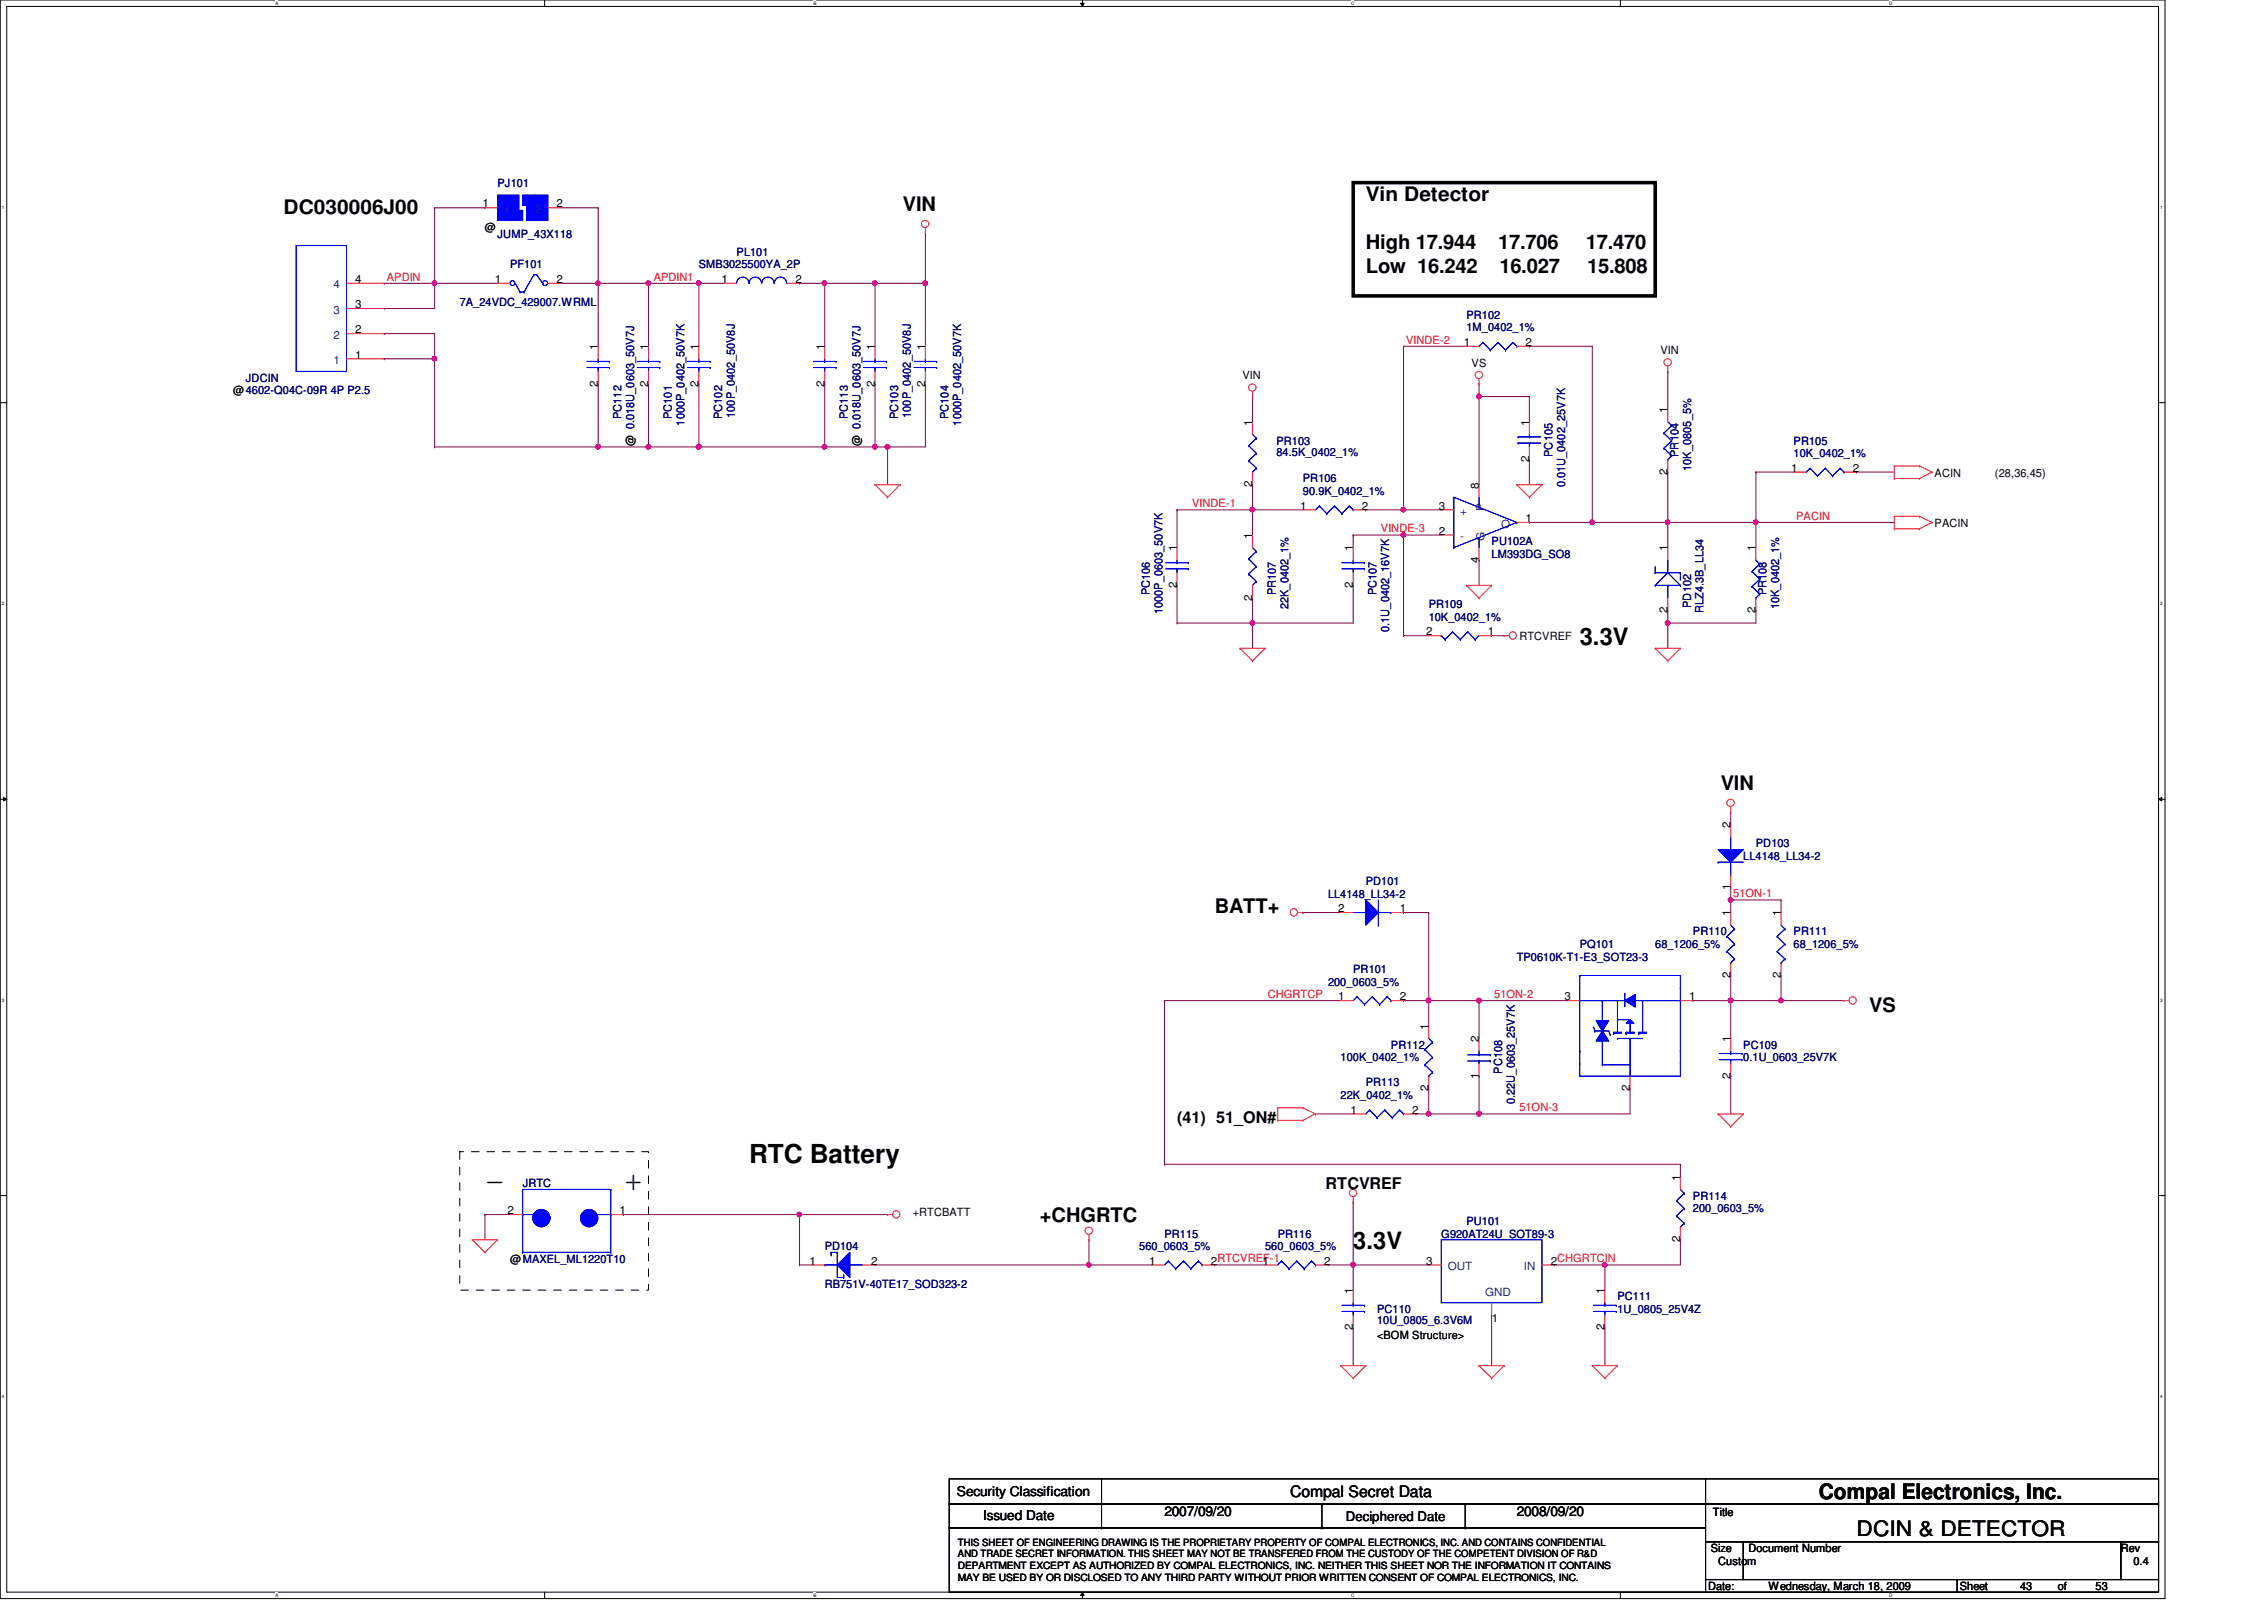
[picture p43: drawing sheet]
<svg xmlns="http://www.w3.org/2000/svg" width="297mm" height="210mm" viewBox="0 0 297 210" stroke-linecap="round" stroke-linejoin="round" font-family="sans-serif">
<defs><g id="words">
<g font-size="4.4">
<text x="63.6" y="156.3">-</text>
<text x="81.8" y="156.3">+</text>
</g>
<text font-size="3.4" x="98.3" y="152.6">RTC Battery</text>
<g font-size="3.1">
<text x="207.3" y="84.7">3.3V</text>
<text x="177.5" y="163.9">3.3V</text>
</g>
<g font-size="2.8">
<text x="238.6" y="196.6">Compal Electronics, Inc.</text>
<text x="243.6" y="201.5">DCIN &amp; DETECTOR</text>
</g>
<g font-size="2.6">
<text x="37.2" y="28">DC030006J00</text>
<text x="118.4" y="27.7">VIN</text>
<text x="179.2" y="26.4">Vin Detector</text>
<text x="179.2" y="32.6">High 17.944</text>
<text x="179.2" y="35.8">Low 16.242</text>
<text x="196.6" y="32.6">17.706</text>
<text x="196.7" y="35.8">16.027</text>
<text x="208.1" y="32.6">17.470</text>
<text x="208.2" y="35.8">15.808</text>
<text x="225.8" y="103.6">VIN</text>
<text x="159.4" y="119.8">BATT+</text>
<text x="245.2" y="132.7">VS</text>
<text x="136.4" y="160.3">+CHGRTC</text>
</g>
<g font-size="2.1">
<text x="154.4" y="147.3">(41) 51_ON#</text>
<text x="173.9" y="156">RTCVREF</text>
<text x="169.3" y="196.4">Compal Secret Data</text>
</g>
<g font-size="1.8">
<text x="125.6" y="196.3">Security Classification</text>
<text x="129" y="199.4">Issued Date</text>
<text x="152.8" y="198.9">2007/09/20</text>
<text x="199" y="198.9">2008/09/20</text>
</g>
<text font-size="1.7" x="176.6" y="199.6">Deciphered Date</text>
<g font-size="1.5">
<text x="63.3" y="27.2">1</text>
<text x="73" y="27.2">2</text>
<text x="63.6" y="30.3">@</text>
<text x="46.6" y="40.4">3</text>
<text x="46.6" y="37.1">4</text>
<text x="64.9" y="37.1">1</text>
<text x="73" y="37.1">2</text>
<text x="94.7" y="37.1">1</text>
<text x="104.4" y="37.1">2</text>
<text x="46.6" y="47">1</text>
<text x="46.6" y="43.7">2</text>
<text x="78.4" y="45.9" transform="rotate(-90 78.4 45.9)">1</text>
<text x="85" y="45.9" transform="rotate(-90 85 45.9)">1</text>
<text x="91.6" y="45.9" transform="rotate(-90 91.6 45.9)">1</text>
<text x="108.2" y="45.9" transform="rotate(-90 108.2 45.9)">1</text>
<text x="114.8" y="45.9" transform="rotate(-90 114.8 45.9)">1</text>
<text x="121.4" y="45.9" transform="rotate(-90 121.4 45.9)">1</text>
<text x="192.1" y="45.4">1</text>
<text x="200.1" y="45.4">2</text>
<text x="217.8" y="46.4">VIN</text>
<text x="30.6" y="51.7">@4602-Q04C-09R 4P P2.5</text>
<text x="78.4" y="50.7" transform="rotate(-90 78.4 50.7)">2</text>
<text x="85" y="50.7" transform="rotate(-90 85 50.7)">2</text>
<text x="91.6" y="50.7" transform="rotate(-90 91.6 50.7)">2</text>
<text x="108.2" y="50.7" transform="rotate(-90 108.2 50.7)">2</text>
<text x="114.8" y="50.7" transform="rotate(-90 114.8 50.7)">2</text>
<text x="121.4" y="50.7" transform="rotate(-90 121.4 50.7)">2</text>
<text x="163" y="49.7">VIN</text>
<text x="193.1" y="48.1">VS</text>
<text x="83.2" y="58.5" transform="rotate(-90 83.2 58.5)">@ 0.018U_0603_50V7J</text>
<text x="112.9" y="58.5" transform="rotate(-90 112.9 58.5)">@ 0.018U_0603_50V7J</text>
<text x="164.3" y="55.8" transform="rotate(-90 164.3 55.8)">1</text>
<text x="200.6" y="55.8" transform="rotate(-90 200.6 55.8)">1</text>
<text x="218.8" y="54.2" transform="rotate(-90 218.8 54.2)">1</text>
<text x="164.3" y="63.9" transform="rotate(-90 164.3 63.9)">2</text>
<text x="194" y="64.1" transform="rotate(-90 194 64.1)">8</text>
<text x="200.6" y="60.6" transform="rotate(-90 200.6 60.6)">2</text>
<text x="218.8" y="62.3" transform="rotate(-90 218.8 62.3)">2</text>
<text x="235" y="61.9">1</text>
<text x="243.1" y="61.9">2</text>
<text x="253.8" y="62.6">ACIN</text>
<text x="261.7" y="62.6">(28,36,45)</text>
<text x="164.3" y="70.7" transform="rotate(-90 164.3 70.7)">1</text>
<text x="170.6" y="66.8">1</text>
<text x="178.7" y="66.8">2</text>
<text x="188.8" y="66.8">3</text>
<text x="188.8" y="70.1">2</text>
<text x="200.1" y="68.5">1</text>
<text x="253.8" y="69.1">PACIN</text>
<text x="154.4" y="77.1" transform="rotate(-90 154.4 77.1)">2</text>
<text x="154.4" y="72.3" transform="rotate(-90 154.4 72.3)">1</text>
<text x="177.5" y="77.1" transform="rotate(-90 177.5 77.1)">2</text>
<text x="177.5" y="72.3" transform="rotate(-90 177.5 72.3)">1</text>
<text x="194" y="73.8" transform="rotate(-90 194 73.8)">4</text>
<text x="218.8" y="72.3" transform="rotate(-90 218.8 72.3)">1</text>
<text x="230.3" y="72.3" transform="rotate(-90 230.3 72.3)">1</text>
<text x="164.3" y="78.8" transform="rotate(-90 164.3 78.8)">2</text>
<text x="187.1" y="83.4">2</text>
<text x="195.2" y="83.4">1</text>
<text x="199.3" y="83.9">RTCVREF</text>
<text x="218.8" y="80.4" transform="rotate(-90 218.8 80.4)">2</text>
<text x="230.3" y="80.4" transform="rotate(-90 230.3 80.4)">2</text>
<text x="227" y="108.7" transform="rotate(-90 227 108.7)">2</text>
<text x="175.6" y="119.7">2</text>
<text x="183.6" y="119.7">1</text>
<text x="227" y="116.8" transform="rotate(-90 227 116.8)">1</text>
<text x="227" y="120.2" transform="rotate(-90 227 120.2)">1</text>
<text x="233.6" y="120.2" transform="rotate(-90 233.6 120.2)">1</text>
<text x="175.6" y="131.2">1</text>
<text x="183.6" y="131.2">2</text>
<text x="205.3" y="131.2">3</text>
<text x="221.6" y="131.2">1</text>
<text x="227" y="128.3" transform="rotate(-90 227 128.3)">2</text>
<text x="233.6" y="128.3" transform="rotate(-90 233.6 128.3)">2</text>
<text x="187.4" y="135.1" transform="rotate(-90 187.4 135.1)">1</text>
<text x="194" y="136.7" transform="rotate(-90 194 136.7)">2</text>
<text x="227" y="136.7" transform="rotate(-90 227 136.7)">1</text>
<text x="187.4" y="143.2" transform="rotate(-90 187.4 143.2)">2</text>
<text x="194" y="141.5" transform="rotate(-90 194 141.5)">1</text>
<text x="213.8" y="143.2" transform="rotate(-90 213.8 143.2)">2</text>
<text x="227" y="141.5" transform="rotate(-90 227 141.5)">2</text>
<text x="177.2" y="146.1">1</text>
<text x="185.3" y="146.1">2</text>
<text x="220.4" y="154.9" transform="rotate(-90 220.4 154.9)">1</text>
<text x="66.6" y="159.3">2</text>
<text x="81.3" y="159.3">1</text>
<text x="119.8" y="159.6">+RTCBATT</text>
<text x="66.9" y="165.7">@MAXEL_ML1220T10</text>
<text x="106.2" y="165.9">1</text>
<text x="114.3" y="165.9">2</text>
<text x="150.8" y="165.9">1</text>
<text x="158.9" y="165.9">2RTCVREF-1</text>
<text x="165.6" y="165.9">1</text>
<text x="173.7" y="165.9">2</text>
<text x="187.1" y="165.9">3</text>
<text x="203.5" y="165.9">2CHGRTCIN</text>
<text x="220.4" y="163" transform="rotate(-90 220.4 163)">2</text>
<text x="177.5" y="169.8" transform="rotate(-90 177.5 169.8)">1</text>
<text x="195.7" y="173.4">1</text>
<text x="210.5" y="169.8" transform="rotate(-90 210.5 169.8)">1</text>
<text x="177.5" y="174.5" transform="rotate(-90 177.5 174.5)">2</text>
<text x="180.7" y="175.7">&lt;BOM Structure&gt;</text>
<text x="210.5" y="174.5" transform="rotate(-90 210.5 174.5)">2</text>
<text x="224.4" y="203.6">Size</text>
<text x="224.7" y="198.8">Title</text>
<text x="229.4" y="203.6">Document Number</text>
<text x="278.3" y="203.6">Rev</text>
<text x="224.1" y="208.6">Date:</text>
<text x="225.4" y="205.3">Custom</text>
<text x="232" y="208.6">Wednesday, March 18, 2009</text>
<text x="257.1" y="208.6">Sheet</text>
<text x="265" y="208.6">43</text>
<text x="270" y="208.6">of</text>
<text x="275" y="208.6">53</text>
<text x="279.9" y="205.3">0.4</text>
</g>
<g font-size="1.5" fill="#000080">
<text x="65.3" y="24.5">PJ101</text>
<text x="65.3" y="31.2">JUMP_43X118</text>
<text x="66.9" y="35.2">PF101</text>
<text x="91.7" y="35.2">SMB3025500YA_2P</text>
<text x="96.6" y="33.6">PL101</text>
<text x="60.3" y="40.2">7A_24VDC_429007.WRML</text>
<text x="192.4" y="41.8">PR102</text>
<text x="192.4" y="43.5">1M_0402_1%</text>
<text x="32.3" y="50.1">JDCIN</text>
<text x="81.5" y="55" transform="rotate(-90 81.5 55)">PC112</text>
<text x="88.1" y="55" transform="rotate(-90 88.1 55)">PC101</text>
<text x="89.8" y="55.8" transform="rotate(-90 89.8 55.8)">1000P_0402_50V7K</text>
<text x="94.7" y="55" transform="rotate(-90 94.7 55)">PC102</text>
<text x="96.4" y="54.8" transform="rotate(-90 96.4 54.8)">100P_0402_50V8J</text>
<text x="111.2" y="55" transform="rotate(-90 111.2 55)">PC113</text>
<text x="117.9" y="55" transform="rotate(-90 117.9 55)">PC103</text>
<text x="119.5" y="54.8" transform="rotate(-90 119.5 54.8)">100P_0402_50V8J</text>
<text x="124.5" y="55" transform="rotate(-90 124.5 55)">PC104</text>
<text x="126.1" y="55.8" transform="rotate(-90 126.1 55.8)">1000P_0402_50V7K</text>
<text x="167.5" y="58.3">PR103</text>
<text x="167.5" y="59.8">84.5K_0402_1%</text>
<text x="203.7" y="59.9" transform="rotate(-90 203.7 59.9)">PC105</text>
<text x="220.2" y="59.9" transform="rotate(-90 220.2 59.9)">PR104</text>
<text x="235.3" y="58.3">PR105</text>
<text x="235.3" y="60">10K_0402_1%</text>
<text x="170.9" y="63.3">PR106</text>
<text x="170.9" y="64.9">90.9K_0402_1%</text>
<text x="205.4" y="63.9" transform="rotate(-90 205.4 63.9)">0.01U_0402_25V7K</text>
<text x="221.9" y="61.8" transform="rotate(-90 221.9 61.8)">10K_0805_5%</text>
<text x="195.7" y="71.5">PU102A</text>
<text x="195.7" y="73.2">LM393DG_SO8</text>
<text x="150.9" y="78.1" transform="rotate(-90 150.9 78.1)">PC106</text>
<text x="152.5" y="80.6" transform="rotate(-90 152.5 80.6)">1000P_0603_50V7K</text>
<text x="167.4" y="78.1" transform="rotate(-90 167.4 78.1)">PR107</text>
<text x="169" y="79.9" transform="rotate(-90 169 79.9)">22K_0402_1%</text>
<text x="180.6" y="78.1" transform="rotate(-90 180.6 78.1)">PC107</text>
<text x="182.2" y="82.9" transform="rotate(-90 182.2 82.9)">0.1U_0402_16V7K</text>
<text x="187.4" y="79.8">PR109</text>
<text x="187.4" y="81.4">10K_0402_1%</text>
<text x="221.9" y="79.8" transform="rotate(-90 221.9 79.8)">PD102</text>
<text x="223.5" y="80.4" transform="rotate(-90 223.5 80.4)">RLZ4.3B_LL34</text>
<text x="231.8" y="78.1" transform="rotate(-90 231.8 78.1)">PR108</text>
<text x="233.4" y="79.9" transform="rotate(-90 233.4 79.9)">10K_0402_1%</text>
<text x="228.7" y="112.8">LL4148_LL34-2</text>
<text x="230.4" y="111.2">PD103</text>
<text x="174.2" y="117.8">LL4148_LL34-2</text>
<text x="179.2" y="116.1">PD101</text>
<text x="207.3" y="124.4">PQ101</text>
<text x="217.2" y="124.4">68_1206_5%</text>
<text x="222.1" y="122.7">PR110</text>
<text x="235.3" y="122.7">PR111</text>
<text x="235.3" y="124.4">68_1206_5%</text>
<text x="174.2" y="129.3">200_0603_5%</text>
<text x="177.5" y="127.7">PR101</text>
<text x="199" y="126">TP0610K-T1-E3_SOT23-3</text>
<text x="182.5" y="137.6">PR112</text>
<text x="228.7" y="137.6">PC109</text>
<text x="175.9" y="139.2">100K_0402_1%</text>
<text x="179.2" y="142.5">PR113</text>
<text x="197.1" y="140.8" transform="rotate(-90 197.1 140.8)">PC108</text>
<text x="228.7" y="139.2">0.1U_0603_25V7K</text>
<text x="175.9" y="144.2">22K_0402_1%</text>
<text x="198.8" y="144.8" transform="rotate(-90 198.8 144.8)">0.22U_0603_25V7K</text>
<text x="68.6" y="155.7">JRTC</text>
<text x="192.4" y="160.7">PU101</text>
<text x="222.1" y="157.4">PR114</text>
<text x="222.1" y="159">200_0603_5%</text>
<text x="108.2" y="164">PD104</text>
<text x="149.5" y="164">560_0603_5%</text>
<text x="152.8" y="162.3">PR115</text>
<text x="166" y="164">560_0603_5%</text>
<text x="167.6" y="162.3">PR116</text>
<text x="189.1" y="162.3">G920AT24U_SOT89-3</text>
<text x="108.2" y="169">RB751V-40TE17_SOD323-2</text>
<text x="180.7" y="172.3">PC110</text>
<text x="180.7" y="173.7">10U_0805_6.3V6M</text>
<text x="212.2" y="170.6">PC111</text>
<text x="212.2" y="172.3">1U_0805_25V4Z</text>
</g>
<g font-size="1.5" fill="#004080">
<text x="66.1" y="27.9">1</text>
<text x="70.2" y="27.9">2</text>
<text x="43.8" y="41.1">3</text>
<text x="43.8" y="37.8">4</text>
<text x="43.8" y="47.8">1</text>
<text x="43.8" y="44.4">2</text>
<text x="191.6" y="67.6">+</text>
<text x="191.6" y="70.9">-</text>
<text x="194.8" y="71" transform="rotate(-90 194.8 71)">G</text>
<text x="194.8" y="67.1" transform="rotate(-90 194.8 67.1)">P</text>
<text x="197" y="69.2">O</text>
<text x="189.9" y="166.6">OUT</text>
<text x="199.9" y="166.6">IN</text>
<text x="194.9" y="170">GND</text>
</g>
<g font-size="1.5" fill="#f00">
<text x="50.8" y="36.8">APDIN</text>
<text x="85.8" y="36.8">APDIN1</text>
<text x="184.5" y="45.1">VINDE-2</text>
<text x="156.4" y="66.5">VINDE-1</text>
<text x="181.2" y="69.8">VINDE-3</text>
<text x="235.7" y="68.2">PACIN</text>
<text x="227.4" y="117.7">51ON-1</text>
<text x="166.3" y="130.9">CHGRTCP</text>
<text x="196" y="130.9">51ON-2</text>
<text x="199.3" y="145.8">51ON-3</text>
</g>
<g font-size="1.3">
<text x="125.7" y="202.8">THIS SHEET OF ENGINEERING DRAWING IS THE PROPRIETARY PROPERTY OF COMPAL ELECTRONICS, INC. AND CONTAINS CONFIDENTIAL</text>
<text x="125.7" y="204.3">AND TRADE SECRET INFORMATION. THIS SHEET MAY NOT BE TRANSFERED FROM THE CUSTODY OF THE COMPETENT DIVISION OF R&amp;D</text>
<text x="125.7" y="205.8">DEPARTMENT EXCEPT AS AUTHORIZED BY COMPAL ELECTRONICS, INC. NEITHER THIS SHEET NOR THE INFORMATION IT CONTAINS</text>
<text x="125.7" y="207.3">MAY BE USED BY OR DISCLOSED TO ANY THIRD PARTY WITHOUT PRIOR WRITTEN CONSENT OF COMPAL ELECTRONICS, INC.</text>
</g>
<g font-size=".6">
<text x="36.1" y=".6">A</text>
<text x="106.7" y=".6">B</text>
<text x="177.3" y=".6">C</text>
<text x="247.9" y=".6">D</text>
<text x=".3" y="27.4">1</text>
<text x="283.4" y="27.4">1</text>
<text x=".3" y="79.4">2</text>
<text x="283.4" y="79.4">2</text>
<text x=".3" y="131.4">3</text>
<text x="283.4" y="131.4">3</text>
<text x=".3" y="183.4">4</text>
<text x="283.4" y="183.4">4</text>
<text x="36.1" y="209.5">A</text>
<text x="106.7" y="209.5">B</text>
<text x="177.3" y="209.5">C</text>
<text x="247.9" y="209.5">D</text>
</g>
</g></defs>
<path d="M0 0h284.1v209.7h-284.1zM.9 .8h282.3v208.1h-282.3z" fill="none" stroke="#000" stroke-width=".13"/>
<g fill="#fff">
<path d="M36.1 .1h.4v.7h-.4z"/>
<path d="M36.1 209h.4v.6h-.4z"/>
</g>
<path d="M71.5 0v.8M71.5 208.9v.8" fill="none" stroke="#000" stroke-width=".13"/>
<g fill="#fff">
<path d="M106.7 .1h.4v.7h-.4z"/>
<path d="M106.7 209h.4v.6h-.4z"/>
</g>
<path d="M141.8 .4h.4l-.2 .4zM142 0v.8M142 208.9l.2 .4h-.4zM142 208.9v.8" fill="none" stroke="#000" stroke-width=".13"/>
<path d="M141.8 .4h.4l-.2 .4zM142 208.9l.2 .4h-.4z" fill="#000"/>
<g fill="#fff">
<path d="M177.3 .1h.4v.7h-.4z"/>
<path d="M177.3 209h.4v.6h-.4z"/>
</g>
<path d="M212.6 0v.8M212.6 208.9v.8" fill="none" stroke="#000" stroke-width=".13"/>
<g fill="#fff">
<path d="M247.9 .1h.3v.7h-.3z"/>
<path d="M247.9 209h.3v.6h-.3z"/>
<path d="M.3 26.8h.2v.7h-.2z"/>
<path d="M283.4 26.8h.3v.7h-.3z"/>
<path d="M.3 78.8h.2v.7h-.2z"/>
<path d="M283.4 78.8h.3v.7h-.3z"/>
</g>
<path d="M0 52.8h.9M283.2 52.8h.9" fill="none" stroke="#000" stroke-width=".13"/>
<g fill="#fff">
<path d="M.3 130.9h.2v.6h-.2z"/>
<path d="M283.4 130.9h.3v.6h-.3z"/>
</g>
<path d="M0 104.9h.9M.5 104.6l.4 .3-.4 .2zM283.2 104.9l.4-.3v.5zM283.2 104.9h.9" fill="none" stroke="#000" stroke-width=".13"/>
<path d="M.5 104.6l.4 .3-.4 .2zM283.2 104.9l.4-.3v.5z" fill="#000"/>
<g fill="#fff">
<path d="M.3 182.8h.2v.7h-.2z"/>
<path d="M283.4 182.8h.3v.7h-.3z"/>
</g>
<path d="M0 156.8h.9M283.2 156.8h.9" fill="none" stroke="#000" stroke-width=".13"/>
<path d="M85.1 37.2h.1M85.1 37.2v8.2M91.7 37.2h.1M91.7 37.2v8.2" fill="none" stroke="#800040" stroke-width=".13"/>
<circle cx="85.1" cy="37.1" r=".32" fill="#f0f"/>
<circle cx="85.1" cy="37.1" r=".32" fill="none" stroke="#f0f" stroke-width=".13"/>
<path d="M91.7 37.2h.1M91.7 37.2h3.3" fill="none" stroke="#800040" stroke-width=".13"/>
<circle cx="91.7" cy="37.1" r=".32" fill="#f0f"/>
<circle cx="91.7" cy="37.1" r=".32" fill="none" stroke="#f0f" stroke-width=".13"/>
<path d="M85.1 37.2h.1M85.1 37.2h6.6M114.8 37.2h.1M114.8 37.2v8.2M85.1 58.6h.1M85.1 58.6h6.6M114.8 50.4h.1M114.8 50.4v8.2" fill="none" stroke="#800040" stroke-width=".13"/>
<circle cx="91.7" cy="58.6" r=".32" fill="#f0f"/>
<circle cx="91.7" cy="58.6" r=".32" fill="none" stroke="#f0f" stroke-width=".13"/>
<circle cx="85.1" cy="58.6" r=".32" fill="#f0f"/>
<circle cx="85.1" cy="58.6" r=".32" fill="none" stroke="#f0f" stroke-width=".13"/>
<path d="M78.5 58.6h.1M85.1 50.4h.1M85.1 50.4v8.2h-6.6M91.7 50.4h.1M91.7 50.4v8.2M108.2 58.6h.1M108.2 58.6h6.6M233.7 131.3h.1M233.7 131.3h8.2" fill="none" stroke="#800040" stroke-width=".13"/>
<circle cx="233.7" cy="131.2" r=".32" fill="#f0f"/>
<circle cx="233.7" cy="131.2" r=".32" fill="none" stroke="#f0f" stroke-width=".13"/>
<path d="M227.1 116.4h.1M227.1 116.4v1.7M233.7 118.1h.1M233.7 118.1v1.6M227.1 131.3h.1M233.7 128h.1M233.7 128v3.3h-6.6" fill="none" stroke="#800040" stroke-width=".13"/>
<circle cx="227" cy="131.2" r=".32" fill="#f0f"/>
<circle cx="227" cy="131.2" r=".32" fill="none" stroke="#f0f" stroke-width=".13"/>
<path d="M227.1 118.1h.1M227.1 118.1h6.6" fill="none" stroke="#800040" stroke-width=".13"/>
<circle cx="227" cy="118" r=".32" fill="#f0f"/>
<circle cx="227" cy="118" r=".32" fill="none" stroke="#f0f" stroke-width=".13"/>
<path d="M170.9 119.7h.1M170.9 119.7h5M194.1 131.3h.1M194.1 131.3v4.9M194.1 146.1h.1M213.9 142.8h.1M213.9 142.8v3.3h-19.8" fill="none" stroke="#800040" stroke-width=".13"/>
<circle cx="194" cy="146.1" r=".32" fill="#f0f"/>
<circle cx="194" cy="146.1" r=".32" fill="none" stroke="#f0f" stroke-width=".13"/>
<path d="M187.4 131.3h.1M187.4 131.3v3.3M185.8 146.1h.1M187.4 142.8h.1M187.4 142.8v3.3h-1.6M227.1 141.2h.1M227.1 141.2v4.9" fill="none" stroke="#800040" stroke-width=".13"/>
<circle cx="187.4" cy="131.2" r=".32" fill="#f0f"/>
<circle cx="187.4" cy="131.2" r=".32" fill="none" stroke="#f0f" stroke-width=".13"/>
<path d="M227.1 118.1h.1M227.1 118.1v1.6M187.4 131.3h.1M187.4 131.3h18.2M194.1 131.3h.1M172.6 146.1h.1M172.6 146.1h4.9M194.1 141.2h.1M194.1 141.2v4.9" fill="none" stroke="#800040" stroke-width=".13"/>
<circle cx="194" cy="131.2" r=".32" fill="#f0f"/>
<circle cx="194" cy="131.2" r=".32" fill="none" stroke="#f0f" stroke-width=".13"/>
<path d="M227.1 131.3h.1M227.1 131.3v4.9" fill="none" stroke="#800040" stroke-width=".13"/>
<circle cx="227" cy="131.2" r=".32" fill="#f0f"/>
<circle cx="227" cy="131.2" r=".32" fill="none" stroke="#f0f" stroke-width=".13"/>
<path d="M227.1 106.5h.1M227.1 106.5v1.7M222.1 131.3h.1M227.1 128h.1M227.1 128v3.3h-5M187.4 146.1h.1M187.4 146.1h6.7" fill="none" stroke="#800040" stroke-width=".13"/>
<circle cx="187.4" cy="146.1" r=".32" fill="#f0f"/>
<circle cx="187.4" cy="146.1" r=".32" fill="none" stroke="#f0f" stroke-width=".13"/>
<path d="M210.6 165.9h.1M210.6 165.9v3.3" fill="none" stroke="#800040" stroke-width=".13"/>
<circle cx="210.5" cy="165.9" r=".32" fill="#f0f"/>
<circle cx="210.5" cy="165.9" r=".32" fill="none" stroke="#f0f" stroke-width=".13"/>
<g fill="none" stroke="#800040" stroke-width=".13">
<path d="M220.5 152.7h.1M220.5 152.7v1.7M159.4 165.9h.1M159.4 165.9h6.6M177.5 174.2h.1M177.5 165.9h.1M177.5 165.9v3.3M177.5 174.2v5M195.7 172.6h.1M195.7 172.6v6.6M210.6 174.2h.1M210.6 165.9h.1"/>
<path d="M210.6 174.2v5M220.5 162.6h.1M220.5 162.6v3.3h-9.9"/>
</g>
<circle cx="177.5" cy="165.9" r=".32" fill="#f0f"/>
<circle cx="177.5" cy="165.9" r=".32" fill="none" stroke="#f0f" stroke-width=".13"/>
<path d="M187.4 119.7h.1M187.4 119.7v11.6M152.8 131.3h.1M152.8 131.3v21.4M152.8 152.7h.1M152.8 152.7h67.7M177.5 157.7h.1M177.5 157.7v8.2M174.2 165.9h.1M174.2 165.9h13.2M177.5 165.9h.1" fill="none" stroke="#800040" stroke-width=".13"/>
<circle cx="187.4" cy="131.2" r=".32" fill="#f0f"/>
<circle cx="187.4" cy="131.2" r=".32" fill="none" stroke="#f0f" stroke-width=".13"/>
<path d="M108.2 37.2h.1M108.2 37.2h6.6M184.1 119.7h.1M184.1 119.7h3.3M152.8 131.3h.1M152.8 131.3h23.1M184.1 131.3h.1M184.1 131.3h3.3" fill="none" stroke="#800040" stroke-width=".13"/>
<circle cx="108.2" cy="37.1" r=".32" fill="#f0f"/>
<circle cx="108.2" cy="37.1" r=".32" fill="none" stroke="#f0f" stroke-width=".13"/>
<path d="M121.4 37.2h.1M121.4 37.2v8.2M116.5 58.6h.1M116.5 58.6v5M121.4 50.4h.1M121.4 50.4v8.2h-4.9" fill="none" stroke="#800040" stroke-width=".13"/>
<circle cx="116.4" cy="58.6" r=".32" fill="#f0f"/>
<circle cx="116.4" cy="58.6" r=".32" fill="none" stroke="#f0f" stroke-width=".13"/>
<path d="M154.4 66.9h.1M164.3 63.6h.1M164.3 63.6v3.3h-9.9M184.1 70.2h.1M184.1 70.2h5" fill="none" stroke="#800040" stroke-width=".13"/>
<circle cx="184.1" cy="70.2" r=".32" fill="#f0f"/>
<circle cx="184.1" cy="70.2" r=".32" fill="none" stroke="#f0f" stroke-width=".13"/>
<path d="M164.3 66.9h.1M164.3 66.9h6.6" fill="none" stroke="#800040" stroke-width=".13"/>
<circle cx="164.3" cy="66.9" r=".32" fill="#f0f"/>
<circle cx="164.3" cy="66.9" r=".32" fill="none" stroke="#f0f" stroke-width=".13"/>
<g fill="none" stroke="#800040" stroke-width=".13">
<path d="M164.3 52h.1M164.3 52v3.3M208.9 45.4h.1M208.9 45.4v23.1M154.4 66.9h.1M154.4 66.9v4.9M164.3 66.9h.1M164.3 66.9v3.3M184.1 70.2v13.2M208.9 68.5h.1M208.9 68.5h9.9M218.8 68.5h.1"/>
<path d="M218.8 68.5v3.3M230.4 68.5h.1M230.4 68.5v3.3M184.1 83.4h.1M184.1 83.4h3.3"/>
</g>
<circle cx="208.9" cy="68.5" r=".32" fill="#f0f"/>
<circle cx="208.9" cy="68.5" r=".32" fill="none" stroke="#f0f" stroke-width=".13"/>
<path d="M184.1 45.4h.1M184.1 45.4h8.3M200.7 45.4h.1M200.7 45.4h8.2M179.2 66.9h.1M179.2 66.9h4.9M218.8 68.5h.1M218.8 68.5h11.6" fill="none" stroke="#800040" stroke-width=".13"/>
<circle cx="230.3" cy="68.5" r=".32" fill="#f0f"/>
<circle cx="230.3" cy="68.5" r=".32" fill="none" stroke="#f0f" stroke-width=".13"/>
<circle cx="218.8" cy="68.5" r=".32" fill="#f0f"/>
<circle cx="218.8" cy="68.5" r=".32" fill="none" stroke="#f0f" stroke-width=".13"/>
<path d="M184.1 45.4h.1M184.1 45.4v21.5" fill="none" stroke="#800040" stroke-width=".13"/>
<circle cx="184.1" cy="66.9" r=".32" fill="#f0f"/>
<circle cx="184.1" cy="66.9" r=".32" fill="none" stroke="#f0f" stroke-width=".13"/>
<g fill="none" stroke="#800040" stroke-width=".13">
<path d="M218.8 48.7h.1M218.8 48.7v5M177.5 76.8h.1M177.5 76.8v4.9M218.8 61.9h.1M218.8 61.9v6.6M230.4 61.9h.1M230.4 68.5h.1M230.4 61.9h4.9M230.4 61.9v6.6M230.4 68.5h18.1M243.6 61.9h.1"/>
<path d="M243.6 61.9h4.9M195.7 83.4h.1M195.7 83.4h1.7M218.8 81.7h.1M218.8 81.7h11.6"/>
</g>
<circle cx="218.8" cy="81.7" r=".32" fill="#f0f"/>
<circle cx="218.8" cy="81.7" r=".32" fill="none" stroke="#f0f" stroke-width=".13"/>
<path d="M154.4 76.8h.1M154.4 76.8v4.9M164.3 81.7h.1M164.3 81.7v3.3M164.3 81.7h13.2" fill="none" stroke="#800040" stroke-width=".13"/>
<circle cx="164.3" cy="81.7" r=".32" fill="#f0f"/>
<circle cx="164.3" cy="81.7" r=".32" fill="none" stroke="#f0f" stroke-width=".13"/>
<g fill="none" stroke="#800040" stroke-width=".13">
<path d="M194.1 52h.1M194.1 52v11.6M164.3 78.4h.1M164.3 78.4v3.3h-9.9M177.5 70.2h.1M177.5 70.2h6.6M184.1 66.9h.1M184.1 66.9h5M194.1 73.5h.1M194.1 73.5v3.3M200.7 68.5h.1M200.7 68.5h8.2"/>
<path d="M154.4 81.7h.1M218.8 81.7h.1M218.8 80.1h.1M218.8 80.1v4.9M230.4 80.1h.1M230.4 80.1v1.6"/>
</g>
<circle cx="194" cy="52" r=".32" fill="#f0f"/>
<circle cx="194" cy="52" r=".32" fill="none" stroke="#f0f" stroke-width=".13"/>
<path d="M104.9 159.3h.1M104.9 159.3h11.6" fill="none" stroke="#800040" stroke-width=".13"/>
<circle cx="104.9" cy="159.3" r=".32" fill="#f0f"/>
<circle cx="104.9" cy="159.3" r=".32" fill="none" stroke="#f0f" stroke-width=".13"/>
<path d="M63.6 159.3h.1M63.6 159.3v3.3M63.6 159.3h3.3M104.9 159.3h.1M104.9 159.3v6.6M104.9 165.9h.1M104.9 165.9h1.6M114.8 165.9h.1M114.8 165.9h28.1" fill="none" stroke="#800040" stroke-width=".13"/>
<circle cx="142.8" cy="165.9" r=".32" fill="#f0f"/>
<circle cx="142.8" cy="165.9" r=".32" fill="none" stroke="#f0f" stroke-width=".13"/>
<g fill="none" stroke="#800040" stroke-width=".13">
<path d="M50.4 37.2h.1M50.4 37.2h6.6M57 37.2h.1M57 37.2v3.3h-6.6M50.4 43.8h.1M50.4 40.5h.1M50.4 43.8h6.6M57 43.8h.1M57 43.8v3.3M194.1 52h.1M194.1 50.4h.1M194.1 52h6.6"/>
<path d="M194.1 50.4v1.6M200.7 52h.1M200.7 52v3.3M177.5 70.2h.1M177.5 70.2v1.6M200.7 60.3h.1M200.7 60.3v3.3M81.8 159.3h.1M81.8 159.3h23.1"/>
</g>
<circle cx="57" cy="37.1" r=".32" fill="#f0f"/>
<circle cx="57" cy="37.1" r=".32" fill="none" stroke="#f0f" stroke-width=".13"/>
<path d="M57 47.1h.1M57 47.1v11.5" fill="none" stroke="#800040" stroke-width=".13"/>
<circle cx="57" cy="47" r=".32" fill="#f0f"/>
<circle cx="57" cy="47" r=".32" fill="none" stroke="#f0f" stroke-width=".13"/>
<path d="M121.4 30.6h.1M121.4 30.6v6.6" fill="none" stroke="#800040" stroke-width=".13"/>
<circle cx="121.4" cy="37.1" r=".32" fill="#f0f"/>
<circle cx="121.4" cy="37.1" r=".32" fill="none" stroke="#f0f" stroke-width=".13"/>
<path d="M57 37.2h.1M57 37.2h8.3M73.5 37.2h5M78.5 37.2h.1M78.5 37.2v8.2M50.4 47.1h.1M50.4 47.1h6.6M142.9 162.6h.1M142.9 165.9h.1M142.9 162.6v3.3M142.9 165.9h8.2" fill="none" stroke="#800040" stroke-width=".13"/>
<circle cx="78.5" cy="37.1" r=".32" fill="#f0f"/>
<circle cx="78.5" cy="37.1" r=".32" fill="none" stroke="#f0f" stroke-width=".13"/>
<path d="M78.5 50.4h.1M78.5 50.4v8.2" fill="none" stroke="#800040" stroke-width=".13"/>
<circle cx="78.5" cy="58.6" r=".32" fill="#f0f"/>
<circle cx="78.5" cy="58.6" r=".32" fill="none" stroke="#f0f" stroke-width=".13"/>
<path d="M108.2 37.2h.1M108.2 37.2v8.2M108.2 50.4h.1M108.2 50.4v8.2" fill="none" stroke="#800040" stroke-width=".13"/>
<circle cx="108.2" cy="58.6" r=".32" fill="#f0f"/>
<circle cx="108.2" cy="58.6" r=".32" fill="none" stroke="#f0f" stroke-width=".13"/>
<path d="M114.8 37.2h.1M114.8 37.2h6.6" fill="none" stroke="#800040" stroke-width=".13"/>
<circle cx="114.8" cy="37.1" r=".32" fill="#f0f"/>
<circle cx="114.8" cy="37.1" r=".32" fill="none" stroke="#f0f" stroke-width=".13"/>
<path d="M114.8 58.6h.1M114.8 58.6h1.7" fill="none" stroke="#800040" stroke-width=".13"/>
<circle cx="114.8" cy="58.6" r=".32" fill="#f0f"/>
<circle cx="114.8" cy="58.6" r=".32" fill="none" stroke="#f0f" stroke-width=".13"/>
<path d="M91.7 58.6h.1M91.7 58.6h16.5" fill="none" stroke="#800040" stroke-width=".13"/>
<circle cx="91.7" cy="58.6" r=".32" fill="#f0f"/>
<circle cx="91.7" cy="58.6" r=".32" fill="none" stroke="#f0f" stroke-width=".13"/>
<g fill="none" stroke="#800040" stroke-width=".13">
<path d="M57 27.3h.1M57 27.3v9.9M57 27.3h6.6M63.6 27.3h.1M73.5 27.3h5M78.5 27.3h.1M78.5 37.2h.1M78.5 37.2h6.6M78.5 27.3v9.9M85.1 37.2h.1M104.9 37.2h.1M104.9 37.2h3.3"/>
<path d="M57 58.6h.1M57 58.6h21.5M204 165.9h.1M204 165.9h6.6"/>
</g>
<g fill="none" stroke="#f00" stroke-width=".13">
<path d="M65.3 37.2h1.6M71.9 37.2h1.6M121.4 30.6h.1M121.4 29.9v.7M114.8 45.4v1.7M114.8 48.7v1.7M164.3 52h.1M164.3 51.4v.6M192.4 45.4h1.7M194.1 50.4h.1M194.1 49.7v.7M199 45.4h1.7"/>
<path d="M218.8 48.7h.1M218.8 48v.7M114.8 63.6h.1M114.8 63.6h3.3M114.8 63.6l1.7 1.6M116.5 65.2h.1M118.1 63.6h.1M118.1 63.6l-1.6 1.6M164.3 70.2v1.6M164.3 76.8v1.6M177.5 71.8v1.7M177.5 75.1v1.7"/>
<path d="M192.4 76.8h.1M192.4 76.8h3.3M192.4 76.8l1.7 1.6M194.1 78.4h.1M195.7 76.8h.1M195.7 76.8l-1.6 1.6M199 63.6h.1M199 63.6h3.3M199 63.6l1.7 1.6M200.7 65.2h.1M202.3 63.6h.1M202.3 63.6l-1.6 1.6"/>
<path d="M218.8 71.8v1.7M218.8 78.4v1.7M230.4 71.8v1.7M230.4 78.4v1.7M248.5 62.8h.1M248.5 61.1h.1M248.5 69.4h.1M248.5 67.7h.1M248.5 62.8h3.3M248.5 61.1v1.7M248.5 67.7v1.7M248.5 61.1h3.3"/>
<path d="M248.5 67.7h3.3M248.5 69.4h3.3M251.8 62.8h.1M251.8 61.1h.1M251.8 67.7h.1M251.8 69.4h.1M251.8 61.1l1.7 .8M251.8 67.7l1.7 .8M253.5 61.9h.1M253.5 68.5h.1M253.5 61.9l-1.7 .9M253.5 68.5l-1.7 .9"/>
<path d="M162.7 85h.1M162.7 85h3.3M162.7 85l1.6 1.7M164.3 86.7h.1M166 85h.1M166 85l-1.7 1.7M197.4 83.4h.1M197.4 83.4h.6M217.2 85h.1M217.2 85h3.3M217.2 85l1.6 1.7M218.8 86.7h.1"/>
<path d="M220.5 85h.1M220.5 85l-1.7 1.7M170.3 119.7h.6M170.9 119.7h.1M227.1 106.5h.1M227.1 105.8v.7M227.1 119.7v1.7M175.9 131.3h1.6M182.5 131.3h1.6M187.4 134.6v1.6M227.1 126.3v1.7M241.9 131.3h.1"/>
<path d="M241.9 131.3h.7M116.5 159.3h.1M116.5 159.3h.6M167.6 147h.1M167.6 145.3h.1M167.6 145.3h3.3M167.6 147h3.3M167.6 145.3v1.7M170.9 145.3h.1M170.9 147h.1M170.9 145.3l1.7 .8M172.6 146.1h.1"/>
<path d="M172.6 146.1l-1.7 .9M177.5 157.7h.1M177.5 157v.7M187.4 141.2v1.6M220.5 154.4v1.6M225.4 146.1h.1M225.4 146.1h3.3M225.4 146.1l1.7 1.7M227.1 147.8h.1M228.7 146.1h.1M228.7 146.1l-1.6 1.7M62 162.6h.1"/>
<path d="M62 162.6h3.3M62 162.6l1.6 1.7M63.6 164.3h.1M65.3 162.6h.1M65.3 162.6l-1.7 1.7M142.9 162.6h.1M142.9 162v.6M166 165.9h1.6M172.6 165.9h1.6M175.9 179.2h.1M175.9 179.2h3.3M175.9 179.2l1.6 1.6"/>
<path d="M179.2 179.2h.1M179.2 179.2l-1.7 1.6M187.4 165.9h1.7M194.1 179.2h.1M194.1 179.2h3.3M194.1 179.2l1.6 1.6M195.7 170.9v1.7M197.4 179.2h.1M197.4 179.2l-1.7 1.6M202.3 165.9h1.7M208.9 179.2h.1M208.9 179.2h3.3"/>
<path d="M208.9 179.2l1.7 1.6M210.6 169.2v1.7M210.6 172.6v1.6M212.2 179.2h.1M212.2 179.2l-1.6 1.6M220.5 161v1.6M177.5 180.8h.1M195.7 180.8h.1M210.6 180.8h.1"/>
<circle cx="121.4" cy="29.4" r=".48"/>
<circle cx="164.3" cy="50.8" r=".48"/>
<circle cx="194" cy="49.2" r=".48"/>
<circle cx="218.8" cy="47.5" r=".48"/>
<circle cx="198.5" cy="83.4" r=".48"/>
<circle cx="169.7" cy="119.7" r=".48"/>
<circle cx="227.1" cy="105.3" r=".48"/>
<circle cx="243.1" cy="131.2" r=".48"/>
<circle cx="117.6" cy="159.3" r=".48"/>
<circle cx="177.5" cy="156.5" r=".48"/>
<circle cx="142.9" cy="161.5" r=".48"/>
</g>
<g fill="none" stroke="#000" stroke-width=".13">
<path d="M124.5 194h99.3v3.3h-99.3zM124.5 197.3h99.3v3.1h-99.3zM144.5 197.3h.1M144.5 194v6.4M173.4 197.3v3.1M192.2 197.3v3.1M223.8 194h59.4v3.3h-59.4zM223.8 197.3h59.4v5h-59.4zM124.5 200.4h99.3v8.5h-99.3zM144.5 200.4h.1M173.4 200.4h.1M192.2 200.4h.1"/>
<path d="M223.8 202.3h4.9v4.9h-4.9zM223.8 207.2h33v1.7h-33zM228.7 202.3h49.6v4.9h-49.6zM256.8 207.2h26.4v1.7h-26.4zM278.3 202.3h4.9v4.9h-4.9z"/>
</g>
<path d="M60.3 151.1h24.8v18.1h-24.8z" fill="none" stroke="#000" stroke-width=".13" stroke-dasharray="1 1 1 1 1 1 1 1"/>
<path d="M177.5 24h39.7v14.8h-39.7z" fill="none" stroke="#000" stroke-width=".47"/>
<g fill="none" stroke="#00f" stroke-width=".13">
<path d="M67.6 37.2l.6 1.1M68.2 38.3h.1M68.2 38.3h.5M68.7 38.3h.1M70.1 36h.1M70.1 36l-1.4 2.3M70.1 36h.3M70.4 36h.1M70.4 36l.8 1.2M71.2 37.2h.1M113.3 48.2h3M113.3 47.4h3"/>
<path d="M114.8 47.4h.1M114.8 48.2h.1M114.8 47.1v.3M114.8 48.2v.5M116.3 48.2h.1M116.3 47.4h.1M194.6 44.9h.1M194.6 44.9l-.5 .5M194.6 44.9l.9 1M195.5 45.9h.1M196.5 44.9h.1M196.5 44.9l-1 1"/>
<path d="M196.5 44.9l1 1M197.5 45.9h.1M198.5 44.9h.1M198.5 44.9l-1 1M198.5 44.9l.5 .5M199 45.4h.1M163.8 73.3h.1M163.8 75.3h.1M163.8 73.3l1 1M163.8 75.3l1 1M164.3 76.8h.1M164.3 71.8l.5 .5"/>
<path d="M164.8 72.3h.1M164.8 74.3h.1M164.8 76.3h.1M164.8 72.3l-1 1M164.8 74.3l-1 1M164.8 76.3l-.5 .5M176.1 74.6h2.9M176.1 73.8h2.9M177.5 73.8h.1M177.5 74.6h.1M177.5 73.5v.3M177.5 74.6v.5"/>
<path d="M179 74.6h.1M179 73.8h.1M217.2 76.8h.1M217.2 75.1h.1M217.2 76.8h3.3M217.2 74.3v.8M217.2 75.1h3.3M218.8 75.1h.1M218.8 76.8h.1M218.8 73.5h.1M218.8 75.1l1.7 1.7M218.8 75.1l-1.6 1.7"/>
<path d="M218.8 73.5v1.6M218.8 76.8v1.6M220.5 76.8h.1M220.5 75.1h.1M220.5 76h.1M220.5 75.1v.9M229.9 75h.1M229.9 77h.1M229.9 75l1 1M229.9 77l1 .9M230.4 78.4h.1M230.4 73.5l.5 .5"/>
<path d="M230.9 74h.1M230.9 76h.1M230.9 77.9h.1M230.9 74l-1 1M230.9 76l-1 1M230.9 77.9l-.5 .5M178.1 130.8h.1M178.1 130.8l-.6 .5M178.1 130.8l.9 1M179 131.8h.1M180 130.8h.1M180 130.8l-1 1"/>
<path d="M180 130.8l1 1M181 131.8h.1M182 130.8h.1M182 130.8l-1 1M182 130.8l.5 .5M182.5 131.3h.1M186.9 137.7h.1M186.9 139.7h.1M186.9 137.7l1.1 1M186.9 139.7l1.1 1M187.4 136.2l.6 .5M188 136.7h.1"/>
<path d="M188 138.7h.1M188 136.7l-1.1 1M188 138.7l-1.1 1M226.6 122.9h.1M226.6 124.8h.1M226.6 122.9l1 1M226.6 124.8l1 1M227.1 126.3h.1M227.1 121.4l.5 .5M227.6 121.9h.1M227.6 123.9h.1M227.6 125.8h.1"/>
<path d="M227.6 121.9l-1 1M227.6 123.9l-1 .9M227.6 125.8l-.5 .5M187.4 141.2h.1M188 140.7h.1M188 140.7l-.6 .5M220 157.5h.1M220 159.5h.1M220 157.5l1 1M220 159.5l1 1M220.5 156l.5 .5M221 156.5h.1"/>
<path d="M221 158.5h.1M221 156.5l-1 1M221 158.5l-1 1M168.1 165.4h.1M168.1 165.4l-.5 .5M168.1 165.4l1 1.1M169.1 166.5h.1M170.1 165.4h.1M170.1 165.4l-1 1.1M170.1 165.4l1 1.1M171.1 166.5h.1M172.1 165.4h.1"/>
<path d="M172.1 165.4l-1 1.1M172.1 165.4l.5 .5M172.6 165.9h.1M189.1 162.6h13.2v8.3h-13.2zM209.1 172h2.9M209.1 171.2h2.9M210.6 171.2h.1M210.6 172h.1M210.6 170.9v.3M210.6 172v.6M212 172h.1M212 171.2h.1"/>
<path d="M220.5 161h.1M221 160.5h.1M221 160.5l-.5 .5"/>
<circle cx="67.2" cy="37.1" r=".32"/>
<circle cx="71.5" cy="37.1" r=".32"/>
</g>
<circle cx="71" cy="159.8" r="1.14" fill="#00f"/>
<circle cx="71" cy="159.8" r="1.14" fill="none" stroke="#00f" stroke-width=".13"/>
<circle cx="77.3" cy="159.8" r="1.14" fill="#00f"/>
<g fill="none" stroke="#00f" stroke-width=".13">
<path d="M68.6 156h.1M68.6 159.3h.1M68.6 156v8.3M68.6 156h11.5M68.6 159.3h1.5M78.3 159.3h1.8M80.1 156h.1M80.1 159.3h.1M80.1 156v8.3M68.6 164.3h.1M68.6 164.3h11.5M80.1 164.3h.1"/>
<circle cx="77.3" cy="159.8" r="1.14"/>
</g>
<circle cx="71" cy="159.8" r="1.14" fill="#00f"/>
<circle cx="71" cy="159.8" r="1.14" fill="none" stroke="#00f" stroke-width=".13"/>
<circle cx="77.3" cy="159.8" r="1.14" fill="#00f"/>
<g fill="none" stroke="#00f" stroke-width=".13">
<path d="M68.6 156h.1M68.6 159.3h.1M68.6 156v8.3M68.6 156h11.5M68.6 159.3h1.5M78.3 159.3h1.8M80.1 156h.1M80.1 159.3h.1M80.1 156v8.3M68.6 164.3h.1M68.6 164.3h11.5M80.1 164.3h.1"/>
<circle cx="77.3" cy="159.8" r="1.14"/>
</g>
<path d="M66.9 159.3h1.7M80.1 159.3h1.7" fill="none" stroke="#f00" stroke-width=".13"/>
<path d="M213.2 131.3l1.3-.8v1.6z" fill="#00f"/>
<path d="M213.2 131.3l1.3-.8v1.6z" fill="none" stroke="#00f" stroke-width=".13"/>
<path d="M213.4 134.2l.5-.4 .5 .4z" fill="#00f"/>
<g fill="none" stroke="#00f" stroke-width=".13">
<path d="M207.3 128h.1M207.3 137.9h.1M207.3 139.5h.1M207.3 131.3h5.9M207.3 128h13.2M207.3 128v13.2M211.7 135.6h.1M211.7 135.4h.1M211.7 135.4h1M211.7 135.4v.2M212.2 136.2h.1M212.2 131.3h.1"/>
<path d="M212.2 133.8h.1M212.2 136.2h3.3M212.2 131.3v4.1M212.2 133.8h1.7M212.7 135.4h.1M212.7 135.4v.2h-1M213.2 132h.1M213.2 130.3v1.7M213.4 134.2l.5-.4 .5 .4zM213.4 135.6h.1M213.4 135.4h.1M213.4 135.4h1"/>
<path d="M213.4 135.4v.2M213.9 135.4h.1M213.9 134.2v1.2M214.4 135.4h.1M214.4 135.4v.2h-1M214.5 131.3h.1M214.5 131.3h6M215 135.6h.1M215 135.4h.1M215 135.4h1M215 135.4v.2M215.5 131.3h.1"/>
<path d="M215.5 135.4h.1M215.5 131.3v4.1M216 135.4h.1M216 135.4v.2h-1M220.5 129.6h.1M220.5 131.3h.1M220.5 128h.1M220.5 137.9h.1M220.5 139.5h.1M220.5 128v13.2"/>
</g>
<path d="M210.2 135.3l.9 1.3h-1.7z" fill="#00f"/>
<path d="M210.2 135.3l.9 1.3h-1.7z" fill="none" stroke="#00f" stroke-width=".13"/>
<path d="M209.4 133.9h1.7l-.9 1.4z" fill="#00f"/>
<g fill="none" stroke="#00f" stroke-width=".13">
<path d="M209.1 134.7l.1 .6M209.2 135.3h.1M209.2 135.3h1.9l.1 .4M209.4 133.9h1.7l-.9 1.4zM210.2 131.3h.1M210.2 139.7h.1M210.2 131.3v2.6M210.2 136.6v3.1M210.2 139.7h3.7M211.2 135.7h.1M213.9 139.7h.1M213.9 136.2h.1"/>
<path d="M213.9 136.2v5M207.3 141.2h13.2"/>
</g>
<path d="M213.2 131.3l1.3-.8v1.6z" fill="#00f"/>
<path d="M213.2 131.3l1.3-.8v1.6z" fill="none" stroke="#00f" stroke-width=".13"/>
<path d="M213.4 134.2l.5-.4 .5 .4z" fill="#00f"/>
<g fill="none" stroke="#00f" stroke-width=".13">
<path d="M207.3 128h.1M207.3 137.9h.1M207.3 139.5h.1M207.3 131.3h5.9M207.3 128h13.2M207.3 128v13.2M211.7 135.6h.1M211.7 135.4h.1M211.7 135.4h1M211.7 135.4v.2M212.2 136.2h.1M212.2 131.3h.1"/>
<path d="M212.2 133.8h.1M212.2 136.2h3.3M212.2 131.3v4.1M212.2 133.8h1.7M212.7 135.4h.1M212.7 135.4v.2h-1M213.2 132h.1M213.2 130.3v1.7M213.4 134.2l.5-.4 .5 .4zM213.4 135.6h.1M213.4 135.4h.1M213.4 135.4h1"/>
<path d="M213.4 135.4v.2M213.9 135.4h.1M213.9 134.2v1.2M214.4 135.4h.1M214.4 135.4v.2h-1M214.5 131.3h.1M214.5 131.3h6M215 135.6h.1M215 135.4h.1M215 135.4h1M215 135.4v.2M215.5 131.3h.1"/>
<path d="M215.5 135.4h.1M215.5 131.3v4.1M216 135.4h.1M216 135.4v.2h-1M220.5 129.6h.1M220.5 131.3h.1M220.5 128h.1M220.5 137.9h.1M220.5 139.5h.1M220.5 128v13.2"/>
</g>
<path d="M210.2 135.3l.9 1.3h-1.7z" fill="#00f"/>
<path d="M210.2 135.3l.9 1.3h-1.7z" fill="none" stroke="#00f" stroke-width=".13"/>
<path d="M209.4 133.9h1.7l-.9 1.4z" fill="#00f"/>
<g fill="none" stroke="#00f" stroke-width=".13">
<path d="M106.7 48.2h3M106.7 47.4h3M108.2 47.4h.1M108.2 48.2h.1M108.2 47.1v.3M108.2 48.2v.5M109.7 48.2h.1M109.7 47.4h.1M152.9 74.6h3M152.9 73.8h3M154.4 73.8h.1M154.4 74.6h.1"/>
<path d="M154.4 73.5v.3M154.4 74.6v.5M155.9 74.6h.1M155.9 73.8h.1M190.8 71.8h.1M190.8 65.2h.1M190.8 65.2l8.2 3.3M190.8 65.2v6.6M194.1 66.5h.1M194.1 70.5h.1M194.1 65.2v1.3M194.1 70.5v1.3"/>
<path d="M199 68.5h.1M199 68.5l-8.2 3.3M237.5 61.4h.1M237.5 61.4l-.5 .5M237.5 61.4l1 1M238.5 62.4h.1M239.5 61.4h.1M239.5 61.4l-1 1M239.5 61.4l.9 1M240.4 62.4h.1M241.4 61.4h.1M241.4 61.4l-1 1"/>
<path d="M241.4 61.4l.5 .5M241.9 61.9h.1M209.1 134.7l.1 .6M209.2 135.3h.1M209.2 135.3h1.9l.1 .4M209.4 133.9h1.7l-.9 1.4zM210.2 131.3h.1M210.2 139.7h.1M210.2 131.3v2.6M210.2 136.6v3.1M210.2 139.7h3.7M211.2 135.7h.1"/>
<path d="M213.9 139.7h.1M213.9 136.2h.1M213.9 136.2v5M207.3 141.2h13.2"/>
</g>
<g fill="none" stroke="#f00" stroke-width=".13">
<path d="M108.2 45.4v1.7M108.2 48.7v1.7M154.4 71.8v1.7M154.4 75.1v1.7M189.1 66.9h1.7M189.1 70.2h1.7M194.1 63.6v1.6M194.1 71.8v1.7M199 68.5h1.7M235.3 61.9h1.7M241.9 61.9h1.7M205.6 131.3h1.7"/>
<path d="M220.5 131.3h1.6M213.9 141.2v1.6"/>
</g>
<path d="M65.3 25.6h1.6v3.3h-1.6z" fill-rule="evenodd" fill="#00f"/>
<path d="M65.3 25.6h1.6v3.3h-1.6z" fill="none" stroke="#00f" stroke-width=".13"/>
<path d="M66.9 25.6h1.2v3.3h-1.2z" fill-rule="evenodd" fill="#00f"/>
<path d="M66.9 25.6h1.2v3.3h-1.2z" fill="none" stroke="#00f" stroke-width=".13"/>
<path d="M68.1 27.6h.5v1.3h-.5z" fill-rule="evenodd" fill="#00f"/>
<path d="M68.1 27.6h.5v1.3h-.5z" fill="none" stroke="#00f" stroke-width=".13"/>
<path d="M68.6 25.6h.5v1.3h-.5z" fill-rule="evenodd" fill="#00f"/>
<path d="M68.6 25.6h.5v1.3h-.5z" fill="none" stroke="#00f" stroke-width=".13"/>
<path d="M69.1 25.6h1.1v3.3h-1.1z" fill-rule="evenodd" fill="#00f"/>
<path d="M69.1 25.6h1.1v3.3h-1.1z" fill="none" stroke="#00f" stroke-width=".13"/>
<path d="M70.2 25.6h1.7v3.3h-1.7z" fill-rule="evenodd" fill="#00f"/>
<path d="M70.2 25.6h1.7v3.3h-1.7z" fill="none" stroke="#00f" stroke-width=".13"/>
<path d="M65.3 25.6h1.6v3.3h-1.6z" fill-rule="evenodd" fill="#00f"/>
<path d="M65.3 25.6h1.6v3.3h-1.6z" fill="none" stroke="#00f" stroke-width=".13"/>
<path d="M66.9 25.6h1.2v3.3h-1.2z" fill-rule="evenodd" fill="#00f"/>
<path d="M66.9 25.6h1.2v3.3h-1.2z" fill="none" stroke="#00f" stroke-width=".13"/>
<path d="M68.1 27.6h.5v1.3h-.5z" fill-rule="evenodd" fill="#00f"/>
<path d="M68.1 27.6h.5v1.3h-.5z" fill="none" stroke="#00f" stroke-width=".13"/>
<path d="M68.6 25.6h.5v1.3h-.5z" fill-rule="evenodd" fill="#00f"/>
<path d="M68.6 25.6h.5v1.3h-.5z" fill="none" stroke="#00f" stroke-width=".13"/>
<path d="M69.1 25.6h1.1v3.3h-1.1z" fill-rule="evenodd" fill="#00f"/>
<path d="M69.1 25.6h1.1v3.3h-1.1z" fill="none" stroke="#00f" stroke-width=".13"/>
<path d="M70.2 25.6h1.7v3.3h-1.7z" fill-rule="evenodd" fill="#00f"/>
<g fill="none" stroke="#00f" stroke-width=".13">
<path d="M38.9 32.2h6.6v16.5h-6.6zM70.2 25.6h1.7v3.3h-1.7zM163.8 58.5h.1M163.8 58.5l1 1M164.3 57l.5 .5M164.8 57.5h.1M164.8 59.5h.1M164.8 57.5l-1 1M164.8 59.5l-1 1M163.8 60.5h.1M163.8 60.5l1 .9M164.3 61.9h.1"/>
<path d="M164.8 61.4h.1M164.8 61.4l-.5 .5M179.7 145.6h.1M179.7 145.6l-.5 .5M179.7 145.6l1 1M180.7 146.6h.1M181.7 145.6h.1M181.7 145.6l-1 1M181.7 145.6l1 1M182.7 146.6h.1M183.6 145.6h.1M183.6 145.6l-.9 1"/>
<path d="M183.6 145.6l.5 .5M184.1 146.1h.1"/>
</g>
<path d="M45.5 37.2h4.9M63.6 27.3h1.7M71.9 27.3h1.6M45.5 47.1h4.9M45.5 40.5h4.9M45.5 43.8h4.9M164.3 55.3v1.7M164.3 61.9v1.7M177.5 146.1h1.7M184.1 146.1h1.7" fill="none" stroke="#f00" stroke-width=".13"/>
<path d="M179.2 118.1l1.6 1.6-1.6 1.7z" fill="#00f"/>
<path d="M177.5 119.7h1.7M179.2 118.1l1.6 1.6-1.6 1.7zM179.2 119.7h.1M180.8 118.1v3.3M180.8 119.7h1.7M182.5 119.7h.1M180.8 121.4h.1" fill="none" stroke="#00f" stroke-width=".13"/>
<path d="M179.2 118.1l1.6 1.6-1.6 1.7z" fill="#00f"/>
<g fill="none" stroke="#00f" stroke-width=".13">
<path d="M77 48.2h3M77 47.4h3M78.5 47.4h.1M78.5 48.2h.1M78.5 47.1v.3M78.5 48.2v.5M80 48.2h.1M80 47.4h.1M119.9 48.2h3M119.9 47.4h3M121.4 47.4h.1M121.4 48.2h.1"/>
<path d="M121.4 47.1v.3M121.4 48.2v.5M122.9 48.2h.1M122.9 47.4h.1M173.1 66.4h.1M173.1 66.4l-.5 .5M173.1 66.4l1 1M174.1 67.4h.1M175.1 66.4h.1M175.1 66.4l-1 1M175.1 66.4l1 1M176.1 67.4h.1"/>
<path d="M177 66.4h.1M177 66.4l-.9 1M177 66.4l.5 .5M177.5 66.9h.1M177.5 119.7h1.7M179.2 118.1l1.6 1.6-1.6 1.7zM179.2 119.7h.1M180.8 118.1v3.3M180.8 119.7h1.7M182.5 119.7h.1M180.8 121.4h.1M192.6 138.4h2.9"/>
<path d="M192.6 139.2h2.9M194.1 139.2h.1M194.1 138.4h.1M194.1 137.9v.5M194.1 139.2v.3M195.5 138.4h.1M195.5 139.2h.1M233.2 122.9h.1M233.2 124.8h.1M233.2 122.9l1 1M233.2 124.8l1 1M233.7 126.3h.1"/>
<path d="M233.7 121.4l.5 .5M234.2 121.9h.1M234.2 123.9h.1M234.2 125.8h.1M234.2 121.9l-1 1M234.2 123.9l-1 .9M234.2 125.8l-.5 .5"/>
</g>
<path d="M78.5 45.4v1.7M78.5 48.7v1.7M121.4 45.4v1.7M121.4 48.7v1.7M170.9 66.9h1.7M177.5 66.9h1.7M175.9 119.7h1.6M182.5 119.7h1.6M233.7 119.7v1.7M194.1 136.2v1.7M194.1 139.5v1.7M233.7 126.3v1.7" fill="none" stroke="#f00" stroke-width=".13"/>
<path d="M225.4 111.5h3.3l-1.6 1.6z" fill="#00f"/>
<path d="M225.4 111.5h3.3l-1.6 1.6zM225.4 113.1h.1M225.4 113.1h3.3M227.1 111.5h.1M227.1 114.8h.1M227.1 109.8v1.7M227.1 113.1v1.7" fill="none" stroke="#00f" stroke-width=".13"/>
<path d="M225.4 111.5h3.3l-1.6 1.6z" fill="#00f"/>
<g fill="none" stroke="#00f" stroke-width=".13">
<path d="M96.6 37.2a.8 .8 0 0 1 .8-.8 .8 .8 0 0 1 .9 .8M98.3 37.2a.8 .8 0 0 1 .8-.8 .8 .8 0 0 1 .8 .8M99.9 37.2a.8 .8 0 0 1 .8-.8 .8 .8 0 0 1 .9 .8M101.6 37.2a.8 .8 0 0 1 .8-.8 .8 .8 0 0 1 .8 .8M90.2 48.2h3M90.2 47.4h3M91.7 47.4h.1M91.7 48.2h.1M91.7 47.1v.3M91.7 48.2v.5M93.2 48.2h.1M93.2 47.4h.1"/>
<path d="M199.2 58.1h.1M199.2 57.3h.1M199.2 58.1h2.9M199.2 57.3h2.9M200.7 57.3h.1M200.7 58.1h.1M200.7 57v.3M200.7 58.1v.5M218.3 56.8h.1M218.3 58.8h.1M218.3 56.8l1 1M218.3 58.8l1 1"/>
<path d="M218.8 55.3l.5 .5M219.3 55.8h.1M219.3 57.8h.1M219.3 59.8h.1M219.3 55.8l-1 1M219.3 57.8l-1 1M219.3 59.8l-.5 .5M218.8 60.3h.1M225.4 111.5h3.3l-1.6 1.6zM225.4 113.1h.1M225.4 113.1h3.3M227.1 111.5h.1"/>
<path d="M227.1 114.8h.1M227.1 109.8v1.7M227.1 113.1v1.7"/>
</g>
<path d="M95 37.2h1.6M103.2 37.2h1.7M91.7 45.4v1.7M91.7 48.7v1.7M200.7 55.3v1.7M200.7 58.6v1.7M218.8 53.7v1.6M218.8 60.3v1.6M227.1 108.2v1.6M227.1 114.8v1.6" fill="none" stroke="#f00" stroke-width=".13"/>
<path d="M109.9 165.9l1.6-1.6v3.3z" fill="#00f"/>
<g fill="none" stroke="#00f" stroke-width=".13">
<path d="M108.2 165.9h.1M108.2 165.9h1.7M109 164.3h.1M109 164.6h.1M109 164.3h.9M109 164.3v.3M109.9 165.9l1.6-1.6v3.3zM109.9 164.3h.1M109.9 164.3v3.3h.8M110.7 167.6h.1M110.7 167.3h.1M110.7 167.3v.3"/>
<path d="M111.5 165.9h.1M111.5 165.9h1.7"/>
</g>
<path d="M109.9 165.9l1.6-1.6v3.3z" fill="#00f"/>
<g fill="none" stroke="#00f" stroke-width=".13">
<path d="M83.6 48.2h3M83.6 47.4h3M85.1 47.4h.1M85.1 48.2h.1M85.1 47.1v.3M85.1 48.2v.5M86.6 48.2h.1M86.6 47.4h.1M189.1 83.4h.1M189.1 83.4l.5 .5M189.6 83.9h.1M190.6 82.9h.1"/>
<path d="M190.6 82.9l1 1M190.6 82.9l-1 1M191.6 83.9h.1M192.6 82.9h.1M192.6 82.9l.9 1M192.6 82.9l-1 1M193.5 83.9h.1M194.1 83.4l-.6 .5M225.6 139h3M225.6 138.2h3M227.1 138.2h.1M227.1 139h.1"/>
<path d="M227.1 137.9v.3M227.1 139v.5M228.6 139h.1M228.6 138.2h.1M108.2 165.9h.1M108.2 165.9h1.7M109 164.3h.1M109 164.6h.1M109 164.3h.9M109 164.3v.3M109.9 165.9l1.6-1.6v3.3zM109.9 164.3h.1"/>
<path d="M109.9 164.3v3.3h.8M110.7 167.6h.1M110.7 167.3h.1M110.7 167.3v.3M111.5 165.9h.1M111.5 165.9h1.7M153.3 165.4h.1M153.3 165.4l-.5 .5M153.3 165.4l1 1.1M154.3 166.5h.1M155.3 165.4h.1M155.3 165.4l-1 1.1"/>
<path d="M155.3 165.4l.9 1.1M156.2 166.5h.1M157.2 165.4h.1M157.2 165.4l-1 1.1M157.2 165.4l.5 .5M157.7 165.9h.1M176.1 172h2.9M176.1 171.2h2.9M177.5 171.2h.1M177.5 172h.1M177.5 170.9v.3M177.5 172v.6"/>
<path d="M179 172h.1M179 171.2h.1"/>
</g>
<path d="M85.1 45.4v1.7M85.1 48.7v1.7M187.4 83.4h1.7M194.1 83.4h1.6M227.1 136.2v1.7M227.1 139.5v1.7M106.5 165.9h1.7M113.2 165.9h1.6M151.1 165.9h1.7M157.7 165.9h1.7M177.5 169.2v1.7M177.5 172.6v1.6" fill="none" stroke="#f00" stroke-width=".13"/>
<circle cx="85.1" cy="37.1" r=".32" fill="#f0f"/>
<circle cx="85.1" cy="37.1" r=".32" fill="none" stroke="#f0f" stroke-width=".13"/>
<circle cx="91.7" cy="37.1" r=".32" fill="#f0f"/>
<circle cx="91.7" cy="37.1" r=".32" fill="none" stroke="#f0f" stroke-width=".13"/>
<circle cx="91.7" cy="58.6" r=".32" fill="#f0f"/>
<circle cx="91.7" cy="58.6" r=".32" fill="none" stroke="#f0f" stroke-width=".13"/>
<circle cx="85.1" cy="58.6" r=".32" fill="#f0f"/>
<circle cx="85.1" cy="58.6" r=".32" fill="none" stroke="#f0f" stroke-width=".13"/>
<circle cx="233.7" cy="131.2" r=".32" fill="#f0f"/>
<circle cx="233.7" cy="131.2" r=".32" fill="none" stroke="#f0f" stroke-width=".13"/>
<circle cx="227" cy="131.2" r=".32" fill="#f0f"/>
<circle cx="227" cy="131.2" r=".32" fill="none" stroke="#f0f" stroke-width=".13"/>
<circle cx="227" cy="118" r=".32" fill="#f0f"/>
<circle cx="227" cy="118" r=".32" fill="none" stroke="#f0f" stroke-width=".13"/>
<circle cx="194" cy="146.1" r=".32" fill="#f0f"/>
<circle cx="194" cy="146.1" r=".32" fill="none" stroke="#f0f" stroke-width=".13"/>
<circle cx="187.4" cy="131.2" r=".32" fill="#f0f"/>
<circle cx="187.4" cy="131.2" r=".32" fill="none" stroke="#f0f" stroke-width=".13"/>
<circle cx="194" cy="131.2" r=".32" fill="#f0f"/>
<circle cx="194" cy="131.2" r=".32" fill="none" stroke="#f0f" stroke-width=".13"/>
<circle cx="227" cy="131.2" r=".32" fill="#f0f"/>
<circle cx="227" cy="131.2" r=".32" fill="none" stroke="#f0f" stroke-width=".13"/>
<circle cx="187.4" cy="146.1" r=".32" fill="#f0f"/>
<circle cx="187.4" cy="146.1" r=".32" fill="none" stroke="#f0f" stroke-width=".13"/>
<circle cx="210.5" cy="165.9" r=".32" fill="#f0f"/>
<circle cx="210.5" cy="165.9" r=".32" fill="none" stroke="#f0f" stroke-width=".13"/>
<circle cx="177.5" cy="165.9" r=".32" fill="#f0f"/>
<circle cx="177.5" cy="165.9" r=".32" fill="none" stroke="#f0f" stroke-width=".13"/>
<circle cx="187.4" cy="131.2" r=".32" fill="#f0f"/>
<circle cx="187.4" cy="131.2" r=".32" fill="none" stroke="#f0f" stroke-width=".13"/>
<circle cx="108.2" cy="37.1" r=".32" fill="#f0f"/>
<circle cx="108.2" cy="37.1" r=".32" fill="none" stroke="#f0f" stroke-width=".13"/>
<circle cx="116.4" cy="58.6" r=".32" fill="#f0f"/>
<circle cx="116.4" cy="58.6" r=".32" fill="none" stroke="#f0f" stroke-width=".13"/>
<circle cx="184.1" cy="70.2" r=".32" fill="#f0f"/>
<circle cx="184.1" cy="70.2" r=".32" fill="none" stroke="#f0f" stroke-width=".13"/>
<circle cx="164.3" cy="66.9" r=".32" fill="#f0f"/>
<circle cx="164.3" cy="66.9" r=".32" fill="none" stroke="#f0f" stroke-width=".13"/>
<circle cx="208.9" cy="68.5" r=".32" fill="#f0f"/>
<circle cx="208.9" cy="68.5" r=".32" fill="none" stroke="#f0f" stroke-width=".13"/>
<circle cx="230.3" cy="68.5" r=".32" fill="#f0f"/>
<circle cx="230.3" cy="68.5" r=".32" fill="none" stroke="#f0f" stroke-width=".13"/>
<circle cx="218.8" cy="68.5" r=".32" fill="#f0f"/>
<circle cx="218.8" cy="68.5" r=".32" fill="none" stroke="#f0f" stroke-width=".13"/>
<circle cx="184.1" cy="66.9" r=".32" fill="#f0f"/>
<circle cx="184.1" cy="66.9" r=".32" fill="none" stroke="#f0f" stroke-width=".13"/>
<circle cx="218.8" cy="81.7" r=".32" fill="#f0f"/>
<circle cx="218.8" cy="81.7" r=".32" fill="none" stroke="#f0f" stroke-width=".13"/>
<circle cx="164.3" cy="81.7" r=".32" fill="#f0f"/>
<circle cx="164.3" cy="81.7" r=".32" fill="none" stroke="#f0f" stroke-width=".13"/>
<circle cx="194" cy="52" r=".32" fill="#f0f"/>
<circle cx="194" cy="52" r=".32" fill="none" stroke="#f0f" stroke-width=".13"/>
<circle cx="104.9" cy="159.3" r=".32" fill="#f0f"/>
<circle cx="104.9" cy="159.3" r=".32" fill="none" stroke="#f0f" stroke-width=".13"/>
<circle cx="142.8" cy="165.9" r=".32" fill="#f0f"/>
<circle cx="142.8" cy="165.9" r=".32" fill="none" stroke="#f0f" stroke-width=".13"/>
<circle cx="57" cy="37.1" r=".32" fill="#f0f"/>
<circle cx="57" cy="37.1" r=".32" fill="none" stroke="#f0f" stroke-width=".13"/>
<circle cx="57" cy="47" r=".32" fill="#f0f"/>
<circle cx="57" cy="47" r=".32" fill="none" stroke="#f0f" stroke-width=".13"/>
<circle cx="121.4" cy="37.1" r=".32" fill="#f0f"/>
<circle cx="121.4" cy="37.1" r=".32" fill="none" stroke="#f0f" stroke-width=".13"/>
<circle cx="78.5" cy="37.1" r=".32" fill="#f0f"/>
<circle cx="78.5" cy="37.1" r=".32" fill="none" stroke="#f0f" stroke-width=".13"/>
<circle cx="78.5" cy="58.6" r=".32" fill="#f0f"/>
<circle cx="78.5" cy="58.6" r=".32" fill="none" stroke="#f0f" stroke-width=".13"/>
<circle cx="108.2" cy="58.6" r=".32" fill="#f0f"/>
<circle cx="108.2" cy="58.6" r=".32" fill="none" stroke="#f0f" stroke-width=".13"/>
<circle cx="114.8" cy="37.1" r=".32" fill="#f0f"/>
<circle cx="114.8" cy="37.1" r=".32" fill="none" stroke="#f0f" stroke-width=".13"/>
<circle cx="114.8" cy="58.6" r=".32" fill="#f0f"/>
<circle cx="114.8" cy="58.6" r=".32" fill="none" stroke="#f0f" stroke-width=".13"/>
<circle cx="91.7" cy="58.6" r=".32" fill="#f0f"/>
<circle cx="91.7" cy="58.6" r=".32" fill="none" stroke="#f0f" stroke-width=".13"/>
<use href="#words"/>
</svg>
